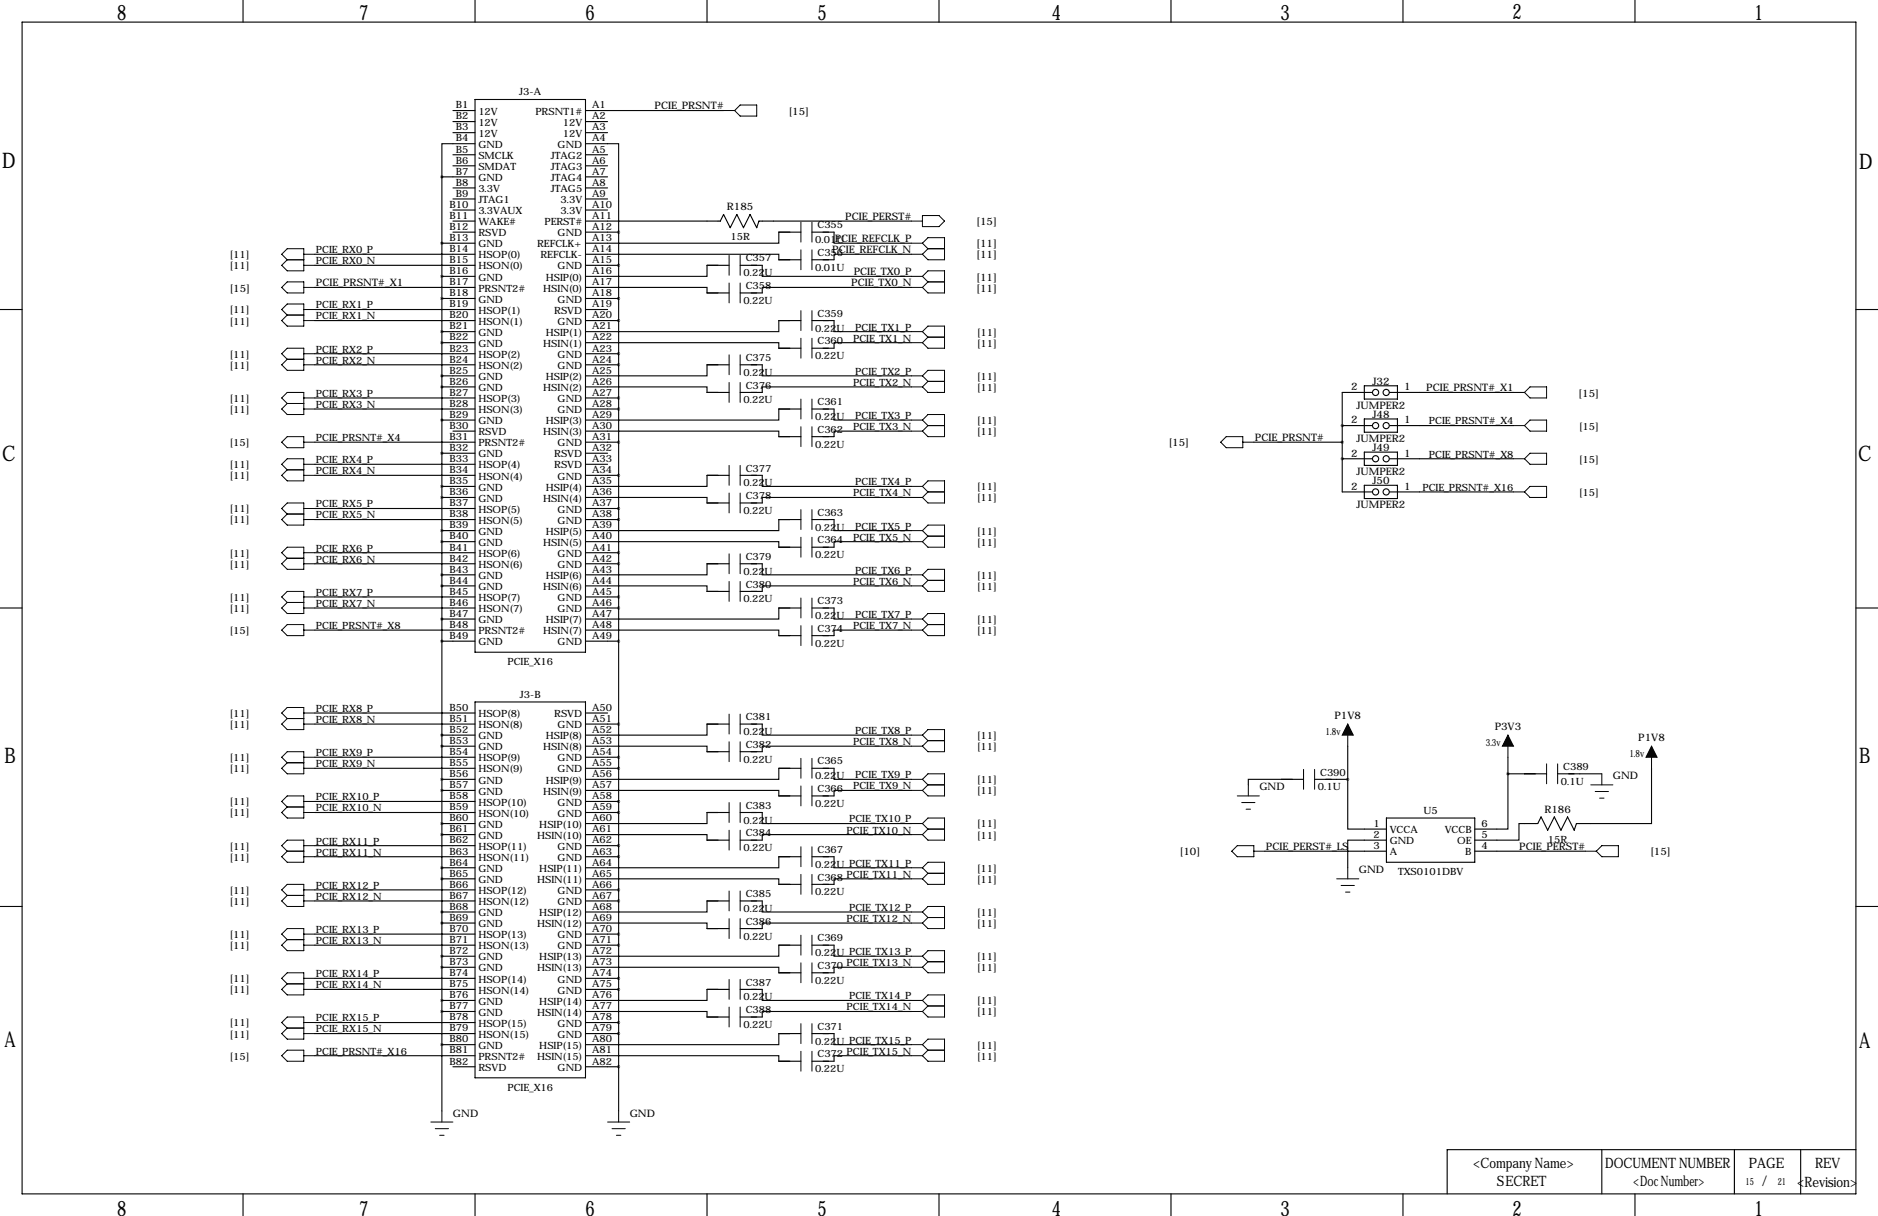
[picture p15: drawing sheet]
<svg xmlns="http://www.w3.org/2000/svg" width="432mm" height="279mm" viewBox="0 0 432 279" stroke-linecap="round" stroke-linejoin="round" font-family="sans-serif">
<defs><g id="words">
<g font-size="4.9">
<text x="26.9" y="4.6">8</text>
<text x="82.5" y="4.6">7</text>
<text x="134.6" y="4.6">6</text>
<text x="188" y="4.6">5</text>
<text x="241.8" y="4.6">4</text>
<text x="294.4" y="4.6">3</text>
<text x="347.7" y="4.3">2</text>
<text x="403.4" y="4.6">1</text>
<text x=".5" y="38.6">D</text>
<text x="427.5" y="38.9">D</text>
<text x=".5" y="105.9">C</text>
<text x="427.2" y="105.9">C</text>
<text x="1" y="175.3">B</text>
<text x="427.5" y="175.3">B</text>
<text x="1" y="240.5">A</text>
<text x="427.5" y="240.8">A</text>
<text x="26.9" y="279.3">8</text>
<text x="82.5" y="279.3">7</text>
<text x="134.6" y="279.3">6</text>
<text x="188" y="279.3">5</text>
<text x="241.8" y="279.3">4</text>
<text x="294.4" y="279.3">3</text>
<text x="347.7" y="279.3">2</text>
<text x="403.4" y="279.3">1</text>
</g>
<g font-size="3.3">
<text x="338.7" y="268.3">&lt;Company Name&gt;</text>
<text x="369.1" y="268.5">DOCUMENT NUMBER</text>
<text x="402.1" y="268.5">PAGE</text>
<text x="417.3" y="268.5">REV</text>
<text x="344.2" y="272.5">SECRET</text>
<text x="375.5" y="272.5">&lt;Doc Number&gt;</text>
<text x="405.1" y="272.5">/</text>
<text x="413.2" y="272.6">&lt;Revision&gt;</text>
</g>
<g font-size="2.4">
<text x="150.5" y="25.1">PCIE_PRSNT#</text>
<text x="181.4" y="26.4">[15]</text>
<text x="167.1" y="48.3">R185</text>
<text x="194.4" y="50.5">PCIE_PERST#</text>
<text x="224.5" y="51.8">[15]</text>
<text x="191.4" y="58.2">PCIE_REFCLK_N</text>
<text x="191.9" y="55.6">PCIE_REFCLK_P</text>
<text x="224.5" y="56.8">[11]</text>
<text x="224.5" y="59.4">[11]</text>
<text x="72.6" y="65.8">PCIE_PRSNT#_X1</text>
<text x="195.7" y="65.8">PCIE_TX0_N</text>
<text x="196.3" y="63.2">PCIE_TX0_P</text>
<text x="224.5" y="64.5">[11]</text>
<text x="52.8" y="67">[15]</text>
<text x="224.5" y="67">[11]</text>
<text x="310.7" y="89.7">2</text>
<text x="315.5" y="88.4">J32</text>
<text x="322.8" y="89.7">1</text>
<text x="327.9" y="89.9">PCIE_PRSNT#_X1</text>
<text x="311.9" y="93.9">JUMPER2</text>
<text x="363" y="91.1">[15]</text>
<text x="288.5" y="101.3">PCIE_PRSNT#</text>
<text x="310.7" y="97.3">2</text>
<text x="311.9" y="101.5">JUMPER2</text>
<text x="315.5" y="96">J48</text>
<text x="322.8" y="97.3">1</text>
<text x="268.7" y="102.6">[15]</text>
<text x="310.7" y="104.9">2</text>
<text x="315.5" y="103.6">J49</text>
<text x="322.8" y="104.9">1</text>
<text x="310.7" y="112.5">2</text>
<text x="311.9" y="109.2">JUMPER2</text>
<text x="315.5" y="111.3">J50</text>
<text x="322.8" y="112.5">1</text>
<text x="311.9" y="116.8">JUMPER2</text>
<text x="306.8" y="165.1">P1V8</text>
<text x="343.7" y="167.6">P3V3</text>
<text x="376.7" y="170.2">P1V8</text>
<text x="370.8" y="179.1">GND</text>
<text x="289.6" y="181.6">GND</text>
<text x="355.1" y="186.7">R186</text>
<text x="271.3" y="196.5">[10]</text>
<text x="291.1" y="195.3">PCIE_PERST#_LS</text>
<text x="349.3" y="195.3">PCIE_PERST#</text>
<text x="379.5" y="196.5">[15]</text>
<text x="312.4" y="200.7">GND</text>
<text x="104.1" y="256.5">GND</text>
<text x="144.8" y="256.5">GND</text>
</g>
<g font-size="2.3">
<text x="119.4" y="21.8">J3-A</text>
<text x="104.8" y="24.9">B1</text>
<text x="104.8" y="27.4">B2</text>
<text x="104.8" y="30">B3</text>
<text x="110" y="26.4">12V</text>
<text x="110" y="28.9">12V</text>
<text x="123.1" y="26.4">PRSNT1#</text>
<text x="129.4" y="28.9">12V</text>
<text x="136.1" y="24.9">A1</text>
<text x="136.1" y="27.4">A2</text>
<text x="136.1" y="30">A3</text>
<text x="104.8" y="32.5">B4</text>
<text x="104.8" y="35.1">B5</text>
<text x="110" y="31.4">12V</text>
<text x="110" y="34">GND</text>
<text x="128.2" y="34">GND</text>
<text x="129.4" y="31.4">12V</text>
<text x="136.1" y="32.5">A4</text>
<text x="136.1" y="35.1">A5</text>
<text x="104.8" y="37.6">B6</text>
<text x="104.8" y="40.1">B7</text>
<text x="110" y="36.5">SMCLK</text>
<text x="110" y="39.1">SMDAT</text>
<text x="110" y="41.6">GND</text>
<text x="126.6" y="36.5">JTAG2</text>
<text x="126.6" y="39.1">JTAG3</text>
<text x="126.6" y="41.6">JTAG4</text>
<text x="136.1" y="37.6">A6</text>
<text x="136.1" y="40.1">A7</text>
<text x="103.4" y="47.8">B10</text>
<text x="104.8" y="42.7">B8</text>
<text x="104.8" y="45.2">B9</text>
<text x="110" y="44.1">3.3V</text>
<text x="110" y="46.7">JTAG1</text>
<text x="126.6" y="44.1">JTAG5</text>
<text x="128.9" y="46.7">3.3V</text>
<text x="136.1" y="42.7">A8</text>
<text x="136.1" y="45.2">A9</text>
<text x="136.1" y="47.8">A10</text>
<text x="103.4" y="50.3">B11</text>
<text x="103.4" y="52.8">B12</text>
<text x="110" y="49.2">3.3VAUX</text>
<text x="110" y="51.8">WAKE#</text>
<text x="125.2" y="51.8">PERST#</text>
<text x="128.9" y="49.2">3.3V</text>
<text x="136.1" y="50.3">A11</text>
<text x="136.1" y="52.8">A12</text>
<text x="188" y="52.5">C355</text>
<text x="52.8" y="59.3">[11]</text>
<text x="72.6" y="58.2">PCIE_RX0_P</text>
<text x="103.4" y="55.4">B13</text>
<text x="103.4" y="57.9">B14</text>
<text x="110" y="54.3">RSVD</text>
<text x="110" y="56.8">GND</text>
<text x="110" y="59.4">HSOP(0)</text>
<text x="123.5" y="56.8">REFCLK+</text>
<text x="124.3" y="59.4">REFCLK-</text>
<text x="128.2" y="54.3">GND</text>
<text x="136.1" y="55.4">A13</text>
<text x="136.1" y="57.9">A14</text>
<text x="167.9" y="55.3">15R</text>
<text x="187.5" y="55.9">0.01U</text>
<text x="188" y="58.8">C356</text>
<text x="52.8" y="61.9">[11]</text>
<text x="72.6" y="60.7">PCIE_RX0_N</text>
<text x="103.4" y="60.5">B15</text>
<text x="103.4" y="63">B16</text>
<text x="103.4" y="65.5">B17</text>
<text x="110" y="61.9">HSON(0)</text>
<text x="110" y="64.5">GND</text>
<text x="125.5" y="64.5">HSIP(0)</text>
<text x="128.2" y="61.9">GND</text>
<text x="136.1" y="60.5">A15</text>
<text x="136.1" y="63">A16</text>
<text x="136.1" y="65.5">A17</text>
<text x="170.9" y="63.5">0.22U</text>
<text x="171.4" y="60.1">C357</text>
<text x="187.5" y="62.2">0.01U</text>
<text x="72.6" y="70.9">PCIE_RX1_P</text>
<text x="103.4" y="68.1">B18</text>
<text x="103.4" y="70.6">B19</text>
<text x="110" y="67">PRSNT2#</text>
<text x="110" y="69.5">GND</text>
<text x="124.9" y="67">HSIN(0)</text>
<text x="128.2" y="69.5">GND</text>
<text x="136.1" y="68.1">A18</text>
<text x="136.1" y="70.6">A19</text>
<text x="170.9" y="69.8">0.22U</text>
<text x="171.4" y="66.4">C358</text>
<text x="52.8" y="72">[11]</text>
<text x="52.8" y="74.6">[11]</text>
<text x="72.6" y="73.4">PCIE_RX1_N</text>
<text x="103.4" y="73.2">B20</text>
<text x="103.4" y="75.7">B21</text>
<text x="110" y="72.1">HSOP(1)</text>
<text x="110" y="74.6">HSON(1)</text>
<text x="110" y="77.2">GND</text>
<text x="125.5" y="77.2">HSIP(1)</text>
<text x="127.4" y="72.1">RSVD</text>
<text x="128.2" y="74.6">GND</text>
<text x="136.1" y="73.2">A20</text>
<text x="136.1" y="75.7">A21</text>
<text x="187.5" y="76.2">0.22U</text>
<text x="188" y="72.8">C359</text>
<text x="196.6" y="75.9">PCIE_TX1_P</text>
<text x="224.6" y="77.1">[11]</text>
<text x="52.8" y="82.2">[11]</text>
<text x="72.6" y="81">PCIE_RX2_P</text>
<text x="72.6" y="83.6">PCIE_RX2_N</text>
<text x="103.4" y="78.2">B22</text>
<text x="103.4" y="80.8">B23</text>
<text x="103.4" y="83.3">B24</text>
<text x="110" y="79.7">GND</text>
<text x="110" y="82.2">HSOP(2)</text>
<text x="124.9" y="79.7">HSIN(1)</text>
<text x="128.2" y="82.2">GND</text>
<text x="136.1" y="78.2">A22</text>
<text x="136.1" y="80.8">A23</text>
<text x="136.1" y="83.3">A24</text>
<text x="171.4" y="82.9">C375</text>
<text x="187.5" y="82.5">0.22U</text>
<text x="188" y="79.1">C360</text>
<text x="196.1" y="78.5">PCIE_TX1_N</text>
<text x="224.6" y="79.6">[11]</text>
<text x="52.8" y="84.7">[11]</text>
<text x="103.4" y="85.9">B25</text>
<text x="103.4" y="88.4">B26</text>
<text x="110" y="84.8">HSON(2)</text>
<text x="110" y="87.3">GND</text>
<text x="110" y="89.9">GND</text>
<text x="124.9" y="89.9">HSIN(2)</text>
<text x="125.5" y="87.3">HSIP(2)</text>
<text x="128.2" y="84.8">GND</text>
<text x="136.1" y="85.9">A25</text>
<text x="136.1" y="88.4">A26</text>
<text x="170.9" y="86.4">0.22U</text>
<text x="171.4" y="89.3">C376</text>
<text x="196.1" y="88.6">PCIE_TX2_N</text>
<text x="196.6" y="86.1">PCIE_TX2_P</text>
<text x="224.6" y="87.3">[11]</text>
<text x="224.6" y="89.8">[11]</text>
<text x="52.8" y="92.3">[11]</text>
<text x="52.8" y="94.9">[11]</text>
<text x="72.6" y="91.2">PCIE_RX3_P</text>
<text x="72.6" y="93.7">PCIE_RX3_N</text>
<text x="103.4" y="90.9">B27</text>
<text x="103.4" y="93.5">B28</text>
<text x="110" y="92.4">HSOP(3)</text>
<text x="110" y="94.9">HSON(3)</text>
<text x="128.2" y="92.4">GND</text>
<text x="128.2" y="94.9">GND</text>
<text x="136.1" y="90.9">A27</text>
<text x="136.1" y="93.5">A28</text>
<text x="170.9" y="92.7">0.22U</text>
<text x="188" y="93.1">C361</text>
<text x="72.6" y="101.3">PCIE_PRSNT#_X4</text>
<text x="103.4" y="96">B29</text>
<text x="103.4" y="98.6">B30</text>
<text x="103.4" y="101.1">B31</text>
<text x="110" y="97.5">GND</text>
<text x="110" y="100">RSVD</text>
<text x="124.9" y="100">HSIN(3)</text>
<text x="125.5" y="97.5">HSIP(3)</text>
<text x="136.1" y="96">A29</text>
<text x="136.1" y="98.6">A30</text>
<text x="136.1" y="101.1">A31</text>
<text x="187.5" y="96.5">0.22U</text>
<text x="188" y="99.5">C362</text>
<text x="196.1" y="98.8">PCIE_TX3_N</text>
<text x="196.6" y="96.3">PCIE_TX3_P</text>
<text x="224.6" y="97.4">[11]</text>
<text x="224.6" y="100">[11]</text>
<text x="328.5" y="97.5">PCIE_PRSNT#_X4</text>
<text x="363.1" y="98.7">[15]</text>
<text x="52.8" y="102.5">[15]</text>
<text x="52.8" y="107.6">[11]</text>
<text x="72.6" y="106.4">PCIE_RX4_P</text>
<text x="103.4" y="103.6">B32</text>
<text x="103.4" y="106.2">B33</text>
<text x="110" y="102.6">PRSNT2#</text>
<text x="110" y="105.1">GND</text>
<text x="110" y="107.6">HSOP(4)</text>
<text x="127.4" y="105.1">RSVD</text>
<text x="127.4" y="107.6">RSVD</text>
<text x="128.2" y="102.6">GND</text>
<text x="136.1" y="103.6">A32</text>
<text x="136.1" y="106.2">A33</text>
<text x="187.5" y="102.9">0.22U</text>
<text x="328.5" y="105.2">PCIE_PRSNT#_X8</text>
<text x="363.1" y="106.3">[15]</text>
<text x="52.8" y="110.1">[11]</text>
<text x="72.6" y="109">PCIE_RX4_N</text>
<text x="103.4" y="108.7">B34</text>
<text x="103.4" y="111.3">B35</text>
<text x="103.4" y="113.8">B36</text>
<text x="110" y="110.2">HSON(4)</text>
<text x="110" y="112.7">GND</text>
<text x="125.5" y="112.7">HSIP(4)</text>
<text x="128.2" y="110.2">GND</text>
<text x="136.1" y="108.7">A34</text>
<text x="136.1" y="111.3">A35</text>
<text x="136.1" y="113.8">A36</text>
<text x="170.9" y="111.8">0.22U</text>
<text x="171.4" y="108.3">C377</text>
<text x="196.6" y="111.5">PCIE_TX4_P</text>
<text x="224.6" y="112.7">[11]</text>
<text x="327.1" y="112.8">PCIE_PRSNT#_X16</text>
<text x="363.1" y="113.9">[15]</text>
<text x="52.8" y="117.7">[11]</text>
<text x="72.6" y="116.6">PCIE_RX5_P</text>
<text x="72.6" y="119.1">PCIE_RX5_N</text>
<text x="103.4" y="116.3">B37</text>
<text x="103.4" y="118.9">B38</text>
<text x="110" y="115.3">GND</text>
<text x="110" y="117.8">HSOP(5)</text>
<text x="124.9" y="115.3">HSIN(4)</text>
<text x="128.2" y="117.8">GND</text>
<text x="136.1" y="116.3">A37</text>
<text x="136.1" y="118.9">A38</text>
<text x="170.9" y="118.1">0.22U</text>
<text x="171.4" y="114.7">C378</text>
<text x="188" y="118.5">C363</text>
<text x="196.1" y="114">PCIE_TX4_N</text>
<text x="224.6" y="115.2">[11]</text>
<text x="52.8" y="120.3">[11]</text>
<text x="103.4" y="121.4">B39</text>
<text x="103.4" y="124">B40</text>
<text x="110" y="120.3">HSON(5)</text>
<text x="110" y="122.9">GND</text>
<text x="110" y="125.4">GND</text>
<text x="124.9" y="125.4">HSIN(5)</text>
<text x="125.5" y="122.9">HSIP(5)</text>
<text x="128.2" y="120.3">GND</text>
<text x="136.1" y="121.4">A39</text>
<text x="136.1" y="124">A40</text>
<text x="187.5" y="121.9">0.22U</text>
<text x="188" y="124.9">C364</text>
<text x="196.1" y="124.2">PCIE_TX5_N</text>
<text x="196.6" y="121.7">PCIE_TX5_P</text>
<text x="224.6" y="122.8">[11]</text>
<text x="224.6" y="125.4">[11]</text>
<text x="52.8" y="130.4">[11]</text>
<text x="52.8" y="127.9">[11]</text>
<text x="72.6" y="129.3">PCIE_RX6_N</text>
<text x="72.6" y="126.7">PCIE_RX6_P</text>
<text x="103.4" y="126.5">B41</text>
<text x="103.4" y="129">B42</text>
<text x="103.4" y="131.6">B43</text>
<text x="110" y="128">HSOP(6)</text>
<text x="110" y="130.5">HSON(6)</text>
<text x="128.2" y="128">GND</text>
<text x="128.2" y="130.5">GND</text>
<text x="136.1" y="126.5">A41</text>
<text x="136.1" y="129">A42</text>
<text x="136.1" y="131.6">A43</text>
<text x="171.4" y="128.7">C379</text>
<text x="187.5" y="128.3">0.22U</text>
<text x="196.6" y="131.8">PCIE_TX6_P</text>
<text x="72.6" y="136.9">PCIE_RX7_P</text>
<text x="103.4" y="134.1">B44</text>
<text x="103.4" y="136.7">B45</text>
<text x="110" y="133">GND</text>
<text x="110" y="135.6">GND</text>
<text x="124.9" y="135.6">HSIN(6)</text>
<text x="125.5" y="133">HSIP(6)</text>
<text x="136.1" y="134.1">A44</text>
<text x="136.1" y="136.7">A45</text>
<text x="170.9" y="132.1">0.22U</text>
<text x="171.4" y="135">C380</text>
<text x="196.1" y="134.4">PCIE_TX6_N</text>
<text x="224.6" y="133">[11]</text>
<text x="224.6" y="135.5">[11]</text>
<text x="52.8" y="138.1">[11]</text>
<text x="52.8" y="140.6">[11]</text>
<text x="72.6" y="139.4">PCIE_RX7_N</text>
<text x="103.4" y="139.2">B46</text>
<text x="103.4" y="141.7">B47</text>
<text x="110" y="138.1">HSOP(7)</text>
<text x="110" y="140.7">HSON(7)</text>
<text x="110" y="143.2">GND</text>
<text x="125.5" y="143.2">HSIP(7)</text>
<text x="128.2" y="138.1">GND</text>
<text x="128.2" y="140.7">GND</text>
<text x="136.1" y="139.2">A46</text>
<text x="136.1" y="141.7">A47</text>
<text x="170.9" y="138.4">0.22U</text>
<text x="187.5" y="142.2">0.22U</text>
<text x="188" y="138.8">C373</text>
<text x="196.6" y="142">PCIE_TX7_P</text>
<text x="224.6" y="143.1">[11]</text>
<text x="52.8" y="145.7">[15]</text>
<text x="72.6" y="144.5">PCIE_PRSNT#_X8</text>
<text x="103.4" y="144.3">B48</text>
<text x="103.4" y="146.8">B49</text>
<text x="110" y="145.7">PRSNT2#</text>
<text x="110" y="148.3">GND</text>
<text x="124.9" y="145.7">HSIN(7)</text>
<text x="128.2" y="148.3">GND</text>
<text x="136.1" y="144.3">A48</text>
<text x="136.1" y="146.8">A49</text>
<text x="187.5" y="148.6">0.22U</text>
<text x="188" y="145.2">C374</text>
<text x="196.1" y="144.5">PCIE_TX7_N</text>
<text x="224.6" y="145.7">[11]</text>
<text x="116.7" y="152.8">PCIE_X16</text>
<text x="119.5" y="160.3">J3-B</text>
<text x="52.8" y="164.7">[11]</text>
<text x="52.8" y="167.3">[11]</text>
<text x="72.6" y="163.6">PCIE_RX8_P</text>
<text x="72.6" y="166.1">PCIE_RX8_N</text>
<text x="103.4" y="163.3">B50</text>
<text x="103.4" y="165.9">B51</text>
<text x="110" y="164.8">HSOP(8)</text>
<text x="110" y="167.3">HSON(8)</text>
<text x="127.4" y="164.8">RSVD</text>
<text x="128.2" y="167.3">GND</text>
<text x="136.1" y="163.3">A50</text>
<text x="136.1" y="165.9">A51</text>
<text x="171.4" y="165.5">C381</text>
<text x="72.6" y="173.7">PCIE_RX9_P</text>
<text x="103.4" y="168.4">B52</text>
<text x="103.4" y="170.9">B53</text>
<text x="103.4" y="173.5">B54</text>
<text x="110" y="169.9">GND</text>
<text x="110" y="172.4">GND</text>
<text x="124.9" y="172.4">HSIN(8)</text>
<text x="125.5" y="169.9">HSIP(8)</text>
<text x="136.1" y="168.4">A52</text>
<text x="136.1" y="170.9">A53</text>
<text x="136.1" y="173.5">A54</text>
<text x="170.9" y="168.9">0.22U</text>
<text x="171.4" y="171.8">C382</text>
<text x="196.1" y="171.2">PCIE_TX8_N</text>
<text x="196.6" y="168.7">PCIE_TX8_P</text>
<text x="224.6" y="169.8">[11]</text>
<text x="224.6" y="172.4">[11]</text>
<text x="304.8" y="168.9">1.8v</text>
<text x="341.6" y="171.4">3.3v</text>
<text x="374.6" y="174">1.8v</text>
<text x="52.8" y="174.9">[11]</text>
<text x="52.8" y="177.4">[11]</text>
<text x="72.6" y="176.3">PCIE_RX9_N</text>
<text x="103.4" y="176">B55</text>
<text x="103.4" y="178.6">B56</text>
<text x="110" y="174.9">HSOP(9)</text>
<text x="110" y="177.5">HSON(9)</text>
<text x="128.2" y="174.9">GND</text>
<text x="128.2" y="177.5">GND</text>
<text x="136.1" y="176">A55</text>
<text x="136.1" y="178.6">A56</text>
<text x="170.9" y="175.3">0.22U</text>
<text x="187.5" y="179.1">0.22U</text>
<text x="188" y="175.7">C365</text>
<text x="196.6" y="178.8">PCIE_TX9_P</text>
<text x="224.6" y="180">[11]</text>
<text x="303.5" y="178.2">C390</text>
<text x="359.4" y="176.9">C389</text>
<text x="52.8" y="185.1">[11]</text>
<text x="72.6" y="183.9">PCIE_RX10_P</text>
<text x="103.4" y="181.1">B57</text>
<text x="103.4" y="183.6">B58</text>
<text x="110" y="180">GND</text>
<text x="110" y="182.6">GND</text>
<text x="110" y="185.1">HSOP(10)</text>
<text x="124.9" y="182.6">HSIN(9)</text>
<text x="125.5" y="180">HSIP(9)</text>
<text x="128.2" y="185.1">GND</text>
<text x="136.1" y="181.1">A57</text>
<text x="136.1" y="183.6">A58</text>
<text x="171.4" y="185.8">C383</text>
<text x="187.5" y="185.4">0.22U</text>
<text x="188" y="182">C366</text>
<text x="196.1" y="181.4">PCIE_TX9_N</text>
<text x="224.6" y="182.5">[11]</text>
<text x="303" y="181.6">0.1U</text>
<text x="358.9" y="180.3">0.1U</text>
<text x="52.8" y="187.6">[11]</text>
<text x="72.6" y="186.4">PCIE_RX10_N</text>
<text x="103.4" y="186.2">B59</text>
<text x="103.4" y="188.7">B60</text>
<text x="103.4" y="191.3">B61</text>
<text x="110" y="187.6">HSON(10)</text>
<text x="110" y="190.2">GND</text>
<text x="124" y="190.2">HSIP(10)</text>
<text x="128.2" y="187.6">GND</text>
<text x="136.1" y="186.2">A59</text>
<text x="136.1" y="188.7">A60</text>
<text x="136.1" y="191.3">A61</text>
<text x="170.9" y="189.2">0.22U</text>
<text x="194.7" y="191.5">PCIE_TX10_N</text>
<text x="195.2" y="189">PCIE_TX10_P</text>
<text x="224.6" y="190.1">[11]</text>
<text x="315.8" y="190">1</text>
<text x="319.5" y="191.5">VCCA</text>
<text x="327.3" y="186.9">U5</text>
<text x="332.2" y="191.5">VCCB</text>
<text x="340.6" y="190">6</text>
<text x="52.8" y="195.2">[11]</text>
<text x="52.8" y="197.8">[11]</text>
<text x="72.6" y="194.1">PCIE_RX11_P</text>
<text x="72.6" y="196.6">PCIE_RX11_N</text>
<text x="103.4" y="193.8">B62</text>
<text x="103.4" y="196.3">B63</text>
<text x="110" y="192.7">GND</text>
<text x="110" y="195.3">HSOP(11)</text>
<text x="110" y="197.8">HSON(11)</text>
<text x="123.5" y="192.7">HSIN(10)</text>
<text x="128.2" y="195.3">GND</text>
<text x="128.2" y="197.8">GND</text>
<text x="136.1" y="193.8">A62</text>
<text x="136.1" y="196.3">A63</text>
<text x="170.9" y="195.6">0.22U</text>
<text x="171.4" y="192.2">C384</text>
<text x="188" y="196">C367</text>
<text x="224.6" y="192.7">[11]</text>
<text x="315.8" y="192.5">2</text>
<text x="315.8" y="195.1">3</text>
<text x="319.5" y="194">GND</text>
<text x="319.5" y="196.5">A</text>
<text x="335.1" y="194">OE</text>
<text x="336.9" y="196.5">B</text>
<text x="340.6" y="195.1">4</text>
<text x="340.6" y="192.5">5</text>
<text x="355.9" y="193.7">15R</text>
<text x="103.4" y="198.9">B64</text>
<text x="103.4" y="201.4">B65</text>
<text x="103.4" y="204">B66</text>
<text x="110" y="200.3">GND</text>
<text x="110" y="202.9">GND</text>
<text x="123.5" y="202.9">HSIN(11)</text>
<text x="124" y="200.3">HSIP(11)</text>
<text x="136.1" y="198.9">A64</text>
<text x="136.1" y="201.4">A65</text>
<text x="136.1" y="204">A66</text>
<text x="187.5" y="199.4">0.22U PCIE_TX11_P</text>
<text x="188" y="202.3">C368</text>
<text x="194.7" y="201.7">PCIE_TX11_N</text>
<text x="224.6" y="200.3">[11]</text>
<text x="224.6" y="202.8">[11]</text>
<text x="321.4" y="201.1">TXS0101DBV</text>
<text x="52.8" y="205.4">[11]</text>
<text x="52.8" y="207.9">[11]</text>
<text x="72.6" y="204.2">PCIE_RX12_P</text>
<text x="72.6" y="206.8">PCIE_RX12_N</text>
<text x="103.4" y="206.5">B67</text>
<text x="103.4" y="209">B68</text>
<text x="110" y="205.4">HSOP(12)</text>
<text x="110" y="208">HSON(12)</text>
<text x="128.2" y="205.4">GND</text>
<text x="128.2" y="208">GND</text>
<text x="136.1" y="206.5">A67</text>
<text x="136.1" y="209">A68</text>
<text x="170.9" y="209.5">0.22U</text>
<text x="171.4" y="206.1">C385</text>
<text x="187.5" y="205.7">0.22U</text>
<text x="195.2" y="209.3">PCIE_TX12_P</text>
<text x="52.8" y="215.5">[11]</text>
<text x="72.6" y="214.4">PCIE_RX13_P</text>
<text x="103.4" y="211.6">B69</text>
<text x="103.4" y="214.1">B70</text>
<text x="110" y="210.5">GND</text>
<text x="110" y="213">GND</text>
<text x="110" y="215.6">HSOP(13)</text>
<text x="123.5" y="213">HSIN(12)</text>
<text x="124" y="210.5">HSIP(12)</text>
<text x="128.2" y="215.6">GND</text>
<text x="136.1" y="211.6">A69</text>
<text x="136.1" y="214.1">A70</text>
<text x="170.9" y="215.9">0.22U</text>
<text x="171.4" y="212.5">C386</text>
<text x="194.7" y="211.8">PCIE_TX12_N</text>
<text x="224.6" y="210.5">[11]</text>
<text x="224.6" y="213">[11]</text>
<text x="52.8" y="218.1">[11]</text>
<text x="72.6" y="216.9">PCIE_RX13_N</text>
<text x="103.4" y="216.7">B71</text>
<text x="103.4" y="219.2">B72</text>
<text x="103.4" y="221.7">B73</text>
<text x="110" y="218.1">HSON(13)</text>
<text x="110" y="220.7">GND</text>
<text x="124" y="220.7">HSIP(13)</text>
<text x="128.2" y="218.1">GND</text>
<text x="136.1" y="216.7">A71</text>
<text x="136.1" y="219.2">A72</text>
<text x="136.1" y="221.7">A73</text>
<text x="187.5" y="219.7">0.22U PCIE_TX13_P</text>
<text x="188" y="216.3">C369</text>
<text x="194.7" y="222">PCIE_TX13_N</text>
<text x="224.6" y="220.6">[11]</text>
<text x="52.8" y="225.7">[11]</text>
<text x="72.6" y="224.5">PCIE_RX14_P</text>
<text x="72.6" y="227.1">PCIE_RX14_N</text>
<text x="103.4" y="224.3">B74</text>
<text x="103.4" y="226.8">B75</text>
<text x="110" y="223.2">GND</text>
<text x="110" y="225.7">HSOP(14)</text>
<text x="123.5" y="223.2">HSIN(13)</text>
<text x="128.2" y="225.7">GND</text>
<text x="136.1" y="224.3">A74</text>
<text x="136.1" y="226.8">A75</text>
<text x="171.4" y="226.5">C387</text>
<text x="187.5" y="226.1">0.22U</text>
<text x="188" y="222.6">C370</text>
<text x="224.6" y="223.2">[11]</text>
<text x="52.8" y="228.2">[11]</text>
<text x="103.4" y="229.4">B76</text>
<text x="103.4" y="231.9">B77</text>
<text x="110" y="228.3">HSON(14)</text>
<text x="110" y="230.8">GND</text>
<text x="110" y="233.4">GND</text>
<text x="123.5" y="233.4">HSIN(14)</text>
<text x="124" y="230.8">HSIP(14)</text>
<text x="128.2" y="228.3">GND</text>
<text x="136.1" y="229.4">A76</text>
<text x="136.1" y="231.9">A77</text>
<text x="170.9" y="229.9">0.22U</text>
<text x="171.4" y="232.8">C388</text>
<text x="194.7" y="232.2">PCIE_TX14_N</text>
<text x="195.2" y="229.6">PCIE_TX14_P</text>
<text x="224.6" y="230.8">[11]</text>
<text x="224.6" y="233.3">[11]</text>
<text x="52.8" y="235.9">[11]</text>
<text x="52.8" y="238.4">[11]</text>
<text x="72.6" y="234.7">PCIE_RX15_P</text>
<text x="72.6" y="237.2">PCIE_RX15_N</text>
<text x="103.4" y="234.4">B78</text>
<text x="103.4" y="237">B79</text>
<text x="103.4" y="239.5">B80</text>
<text x="110" y="235.9">HSOP(15)</text>
<text x="110" y="238.4">HSON(15)</text>
<text x="128.2" y="235.9">GND</text>
<text x="128.2" y="238.4">GND</text>
<text x="136.1" y="234.4">A78</text>
<text x="136.1" y="237">A79</text>
<text x="136.1" y="239.5">A80</text>
<text x="170.9" y="236.2">0.22U</text>
<text x="188" y="236.6">C371</text>
<text x="52.8" y="243.5">[15]</text>
<text x="72.6" y="242.3">PCIE_PRSNT#_X16</text>
<text x="103.4" y="242.1">B81</text>
<text x="103.4" y="244.6">B82</text>
<text x="110" y="241">GND</text>
<text x="110" y="243.5">PRSNT2#</text>
<text x="123.5" y="243.5">HSIN(15)</text>
<text x="124" y="241">HSIP(15)</text>
<text x="136.1" y="242.1">A81</text>
<text x="136.1" y="244.6">A82</text>
<text x="187.5" y="240">0.22U PCIE_TX15_P</text>
<text x="188" y="243">C372</text>
<text x="194.7" y="242.3">PCIE_TX15_N</text>
<text x="224.6" y="240.9">[11]</text>
<text x="224.6" y="243.5">[11]</text>
<text x="110" y="246.1">RSVD</text>
<text x="116.7" y="250.6">PCIE_X16</text>
<text x="128.2" y="246.1">GND</text>
<text x="187.5" y="246.4">0.22U</text>
<text x="401.4" y="272.2">15</text>
<text x="408.7" y="272.2">21</text>
</g>
</g></defs>
<g fill="none" stroke="#000" stroke-width=".25">
<path d="M5.1 5.1h421.6v269.2h-421.6zM55.9 0v5.1M109.2 0v5.1M162.6 0v5.1M215.9 0v5.1M269.2 0v5.1M322.6 0v5.1M375.9 0v5.1M104.1 25.4h5.1M104.1 27.9h5.1M104.1 30.5h5.1M104.1 35.6h5.1"/>
<path d="M104.1 38.1h5.1M109.2 33h-7.6v7.6M109.2 22.9h25.4v127h-25.4zM134.6 33h7.6v20.3M134.6 25.4h31.8M134.6 27.9h5.1M134.6 30.5h5.1M134.6 35.6h5.1M134.6 38.1h5.1M72.4 58.4h36.8M101.6 40.6h7.6M101.6 55.9h7.6"/>
<path d="M101.6 40.6v214.7M104.1 50.8h5.1M104.1 53.3h5.1M104.1 43.2h5.1M104.1 45.7h5.1M104.1 48.3h5.1M134.6 58.4h44.5v1.3h5M134.6 50.8h31l.8-1.5 1.5 3 1.5-3 1.5 3 1.6-3 1.5 3 .5-1.5h35M134.6 53.3h7.6M134.6 40.6h5.1M134.6 43.2h5.1M134.6 45.7h5.1"/>
<path d="M134.6 48.3h5.1M142.2 53.3v202M184.1 53.3h-5v2.6h-44.5M186.7 53.3h5.1v2.6h17.7M209.5 58.4h-17.7v1.3h-5.1M0 71.1h5.1M72.4 71.1h36.8M72.4 61h36.8M72.4 73.7h36.8M72.4 66h36.8M101.6 63.5h7.6M101.6 68.6h7.6"/>
<path d="M101.6 76.2h7.6M101.6 78.7h7.6M134.6 66h28v1.3h5M134.6 78.7h44.5v1.3h5M134.6 71.1h5.1M134.6 61h7.6M134.6 73.7h7.6M134.6 68.6h7.6M167.6 61h-5v2.5h-28M170.2 61h5.1v2.5h34.2M184.1 73.7h-5v2.5h-44.5M186.7 73.7h5.1v2.5h17.7"/>
<path d="M209.5 66h-34.2v1.3h-5.1M209.5 78.7h-17.7v1.3h-5.1M426.7 71.1h5.1M72.4 94h36.8M72.4 83.8h36.8M72.4 81.3h36.8M72.4 91.4h36.8M101.6 86.4h7.6M101.6 88.9h7.6M101.6 96.5h7.6M104.1 99.1h5.1M134.6 99.1h44.5v1.2h5"/>
<path d="M134.6 88.9h28v1.3h5M134.6 94h7.6M134.6 83.8h7.6M134.6 81.3h7.6M134.6 91.4h7.6M167.6 83.8h-5v2.6h-28M170.2 83.8h5.1v2.6h34.2M184.1 94h-5v2.5h-44.5M186.7 94h5.1v2.5h17.7M209.5 99.1h-17.7v1.2h-5.1M209.5 88.9h-34.2v1.3h-5.1M308.6 97.8h.1"/>
<path d="M308.6 97.8h6.9M313.7 88.6h7.6v3.1h-7.6zM313.7 96.3h7.6v3h-7.6zM315.5 90.2h-6.9v22.8h6.9M319.5 90.2h28.5M319.5 97.8h28.5M72.4 119.4h36.8M72.4 109.2h36.8M72.4 101.6h36.8M72.4 106.7h36.8M72.4 116.8h36.8M101.6 104.1h7.6"/>
<path d="M101.6 111.8h7.6M101.6 114.3h7.6M134.6 114.3h28v1.3h5M134.6 119.4h7.6M134.6 109.2h7.6M134.6 101.6h7.6M134.6 104.1h5.1M134.6 106.7h5.1M134.6 116.8h7.6M167.6 109.2h-5v2.6h-28M170.2 109.2h5.1v2.6h34.2M184.1 119.4h-5v2.5h-44.5"/>
<path d="M186.7 119.4h5.1v2.5h17.7M209.5 114.3h-34.2v1.3h-5.1M288.3 101.6h20.3M308.6 105.4h.1M308.6 105.4h6.9M313.7 103.9h7.6v3h-7.6zM313.7 111.5h7.6v3.1h-7.6zM319.5 105.4h28.5M319.5 113h28.5M0 139.7h5.1M72.4 139.7h36.8M72.4 129.5h36.8"/>
<path d="M72.4 127h36.8M72.4 137.2h36.8M101.6 121.9h7.6M101.6 124.5h7.6M101.6 132.1h7.6M101.6 134.6h7.6M134.6 124.5h44.5v1.2h5M134.6 134.6h28v1.3h5M134.6 139.7h7.6M134.6 129.5h7.6M134.6 127h7.6M134.6 137.2h7.6"/>
<path d="M167.6 129.5h-5v2.6h-28M170.2 129.5h5.1v2.6h34.2M184.1 139.7h-5v2.5h-44.5M186.7 139.7h5.1v2.5h17.7M209.5 124.5h-17.7v1.2h-5.1M209.5 134.6h-34.2v1.3h-5.1M426.7 139.7h5.1M72.4 144.8h36.8M101.6 142.2h7.6M101.6 147.3h7.6M134.6 144.8h44.5v1.2h5M134.6 147.3h7.6"/>
<path d="M209.5 144.8h-17.7v1.2h-5.1M72.4 176.5h36.8M72.4 166.4h36.8M72.4 163.8h36.8M72.4 174h36.8M101.6 179.1h7.6M101.6 168.9h7.6M101.6 171.4h7.6M109.2 161.3h25.4v86.3h-25.4zM134.6 171.4h28v1.3h5M134.6 176.5h7.6M134.6 166.4h7.6"/>
<path d="M134.6 163.8h5.1M134.6 174h7.6M167.6 166.4h-5v2.5h-28M170.2 166.4h5.1v2.5h34.2M184.1 176.5h-5v2.6h-44.5M186.7 176.5h5.1v2.6h17.7M209.5 171.4h-34.2v1.3h-5.1M299.7 179.1h-12.7v1.2M302.3 179.1h7.6M309.9 179.1v11.4h8.9M309.9 171.4v7.7M346.7 177.8v12.7h-7.6"/>
<path d="M346.7 177.8h8.9M346.7 174v3.8M358.1 177.8h10.2M379.7 176.5v12.7h-17.2l-.6 1.6-1.5-3.1-1.5 3.1-1.5-3.1-1.5 3.1-1.6-3.1-.7 1.5h-4.4v3.8h-10.1M72.4 196.8h36.8M72.4 186.7h36.8M72.4 184.1h36.8M72.4 194.3h36.8M101.6 189.2h7.6M101.6 181.6h7.6M101.6 191.8h7.6M101.6 199.4h7.6"/>
<path d="M134.6 181.6h44.5v1.3h5M134.6 191.8h28v1.2h5M134.6 196.8h7.6M134.6 186.7h7.6M134.6 184.1h7.6M134.6 194.3h7.6M167.6 186.7h-5v2.5h-28M170.2 186.7h5.1v2.5h34.2M184.1 196.8h-5v2.6h-44.5M186.7 196.8h5.1v2.6h17.7M209.5 181.6h-17.7v1.3h-5.1M209.5 191.8h-34.2v1.2h-5.1"/>
<path d="M290.8 195.6h28M318.8 193h-8.9v6.4M318.8 188h20.3v10.1h-20.3zM339.1 195.6h25.4M0 208.3h5.1M72.4 217.2h36.8M72.4 207h36.8M72.4 204.5h36.8M72.4 214.6h36.8M101.6 201.9h7.6M101.6 209.5h7.6M101.6 212.1h7.6"/>
<path d="M101.6 219.7h7.6M134.6 201.9h44.5v1.3h5M134.6 212.1h28v1.3h5M134.6 217.2h7.6M134.6 207h7.6M134.6 204.5h7.6M134.6 214.6h7.6M167.6 207h-5v2.5h-28M170.2 207h5.1v2.5h34.2M184.1 217.2h-5v2.5h-44.5M186.7 217.2h5.1v2.5h17.7M209.5 201.9h-17.7v1.3h-5.1"/>
<path d="M209.5 212.1h-34.2v1.3h-5.1M426.7 208.3h5.1M72.4 237.5h36.8M72.4 227.3h36.8M72.4 224.8h36.8M72.4 234.9h36.8M101.6 222.2h7.6M101.6 229.9h7.6M101.6 232.4h7.6M134.6 222.2h44.5v1.3h5M134.6 232.4h28v1.3h5M134.6 237.5h7.6"/>
<path d="M134.6 227.3h7.6M134.6 224.8h7.6M134.6 234.9h7.6M167.6 227.3h-5v2.6h-28M170.2 227.3h5.1v2.6h34.2M184.1 237.5h-5v2.5h-44.5M186.7 237.5h5.1v2.5h17.7M209.5 222.2h-17.7v1.3h-5.1M209.5 232.4h-34.2v1.3h-5.1M72.4 242.6h36.8M101.6 240h7.6M104.1 245.1h5.1"/>
<path d="M134.6 242.6h44.5v1.2h5M134.6 245.1h7.6M209.5 242.6h-17.7v1.2h-5.1M55.9 274.3v5.1M109.2 274.3v5.1M162.6 274.3v5.1M215.9 274.3v5.1M269.2 274.3v5.1M322.6 274.3v5.1M368.3 264.2v10.1M375.9 274.3v5.1M398.8 264.2v10.1"/>
<path d="M414 264.2v10.1M426.7 264.2h-94v10.1"/>
<circle cx="316.3" cy="90.2" r=".71"/>
<circle cx="316.3" cy="97.8" r=".71"/>
<circle cx="318.7" cy="90.2" r=".71"/>
<circle cx="318.7" cy="97.8" r=".71"/>
<circle cx="316.3" cy="105.4" r=".71"/>
<circle cx="316.3" cy="113" r=".71"/>
<circle cx="318.7" cy="105.4" r=".71"/>
<circle cx="318.7" cy="113" r=".71"/>
</g>
<g fill="none" stroke="#000" stroke-width=".23">
<path d="M166.4 25.4h2.5M168.9 25.4l1.3-1.3h3.8v2.6h-3.8zM64.8 58.4l1.2-1.2h3.8v5h-3.8l-1.2-1.2 1.2-1.3zM66 59.7h3.8M69.8 58.4h2.6M167.6 58.7v4.5M170.2 58.7v4.5M184.1 51.1v4.5M184.1 57.4v4.6M186.7 51.1v4.5M186.7 57.4v4.6M209.5 50.8h2.6"/>
<path d="M209.5 58.4h2.6M209.5 55.9h2.6M212.1 49.5h3.8l1.3 1.3-1.3 1.3h-3.8zM212.1 55.9l1.3-1.3h3.8v5.1h-3.8l-1.3-1.3M212.1 55.9l1.3 1.3M213.4 57.2h3.8M213.4 57.2l-1.3 1.2M64.8 71.1l1.2-1.3h3.8v5.1h-3.8l-1.2-1.2 1.2-1.3zM66 64.8h3.8v2.5h-3.8l-1.2-1.3zM66 72.4h3.8M69.8 66h2.6M69.8 61h2.6"/>
<path d="M69.8 71.1h2.6M69.8 73.7h2.6M167.6 65v4.6M170.2 65v4.6M184.1 71.4v4.5M184.1 77.7v4.6M186.7 71.4v4.5M186.7 77.7v4.6M209.5 66h2.6M209.5 63.5h2.6M209.5 76.2h2.6M209.5 78.7h2.6"/>
<path d="M212.1 63.5l1.3-1.3h3.8v5.1h-3.8l-1.3-1.3M212.1 76.2l1.3-1.3h3.8v5.1h-3.8l-1.3-1.3M212.1 63.5l1.3 1.3M212.1 76.2l1.3 1.3M213.4 64.8h3.8M213.4 64.8l-1.3 1.2M213.4 77.5h3.8M213.4 77.5l-1.3 1.2M66 90.2h3.8v5h-3.8l-1.2-1.2 1.2-1.3-1.2-1.3zM66 80h3.8v5.1h-3.8l-1.2-1.3 1.2-1.3-1.2-1.2zM66 82.5h3.8M66 92.7h3.8"/>
<path d="M69.8 91.4h2.6M69.8 81.3h2.6M69.8 83.8h2.6M69.8 94h2.6M167.6 81.5v4.6M167.6 87.9v4.6M170.2 81.5v4.6M170.2 87.9v4.6M184.1 91.7v4.6M184.1 98v4.6M186.7 91.7v4.6M186.7 98v4.6"/>
<path d="M209.5 88.9h2.6M209.5 99.1h2.6M209.5 96.5h2.6M209.5 86.4h2.6M212.1 86.4l1.3-1.3h3.8v5.1h-3.8l-1.3-1.3M212.1 96.5l1.3-1.3h3.8v5.1h-3.8l-1.3-1.2M212.1 96.5l1.3 1.3M212.1 86.4l1.3 1.2M213.4 97.8h3.8M213.4 97.8l-1.3 1.3M213.4 87.6h3.8M213.4 87.6l-1.3 1.3"/>
<path d="M348 90.2h2.5M348 97.8h2.5M350.5 90.2l1.3-1.3h3.8v2.5h-3.8zM350.5 97.8l1.3-1.3h3.8v2.6h-3.8zM66 105.4h3.8v5.1h-3.8l-1.2-1.3 1.2-1.3-1.2-1.2zM66 100.3h3.8v2.6h-3.8l-1.2-1.3zM66 115.6h3.8v5.1h-3.8l-1.2-1.3 1.2-1.3-1.2-1.3zM66 107.9h3.8M66 118.1h3.8M69.8 106.7h2.6M69.8 101.6h2.6M69.8 109.2h2.6"/>
<path d="M69.8 116.8h2.6M69.8 119.4h2.6M167.6 106.9v4.6M167.6 113.3v4.6M170.2 106.9v4.6M170.2 113.3v4.6M184.1 117.1v4.6M186.7 117.1v4.6M209.5 114.3h2.6M209.5 111.8h2.6M212.1 111.8l1.3-1.3h3.8v5.1h-3.8l-1.3-1.3M212.1 111.8l1.3 1.2"/>
<path d="M213.4 113h3.8M213.4 113l-1.3 1.3M280.7 101.6l1.2-1.3h3.9v2.6h-3.9zM285.8 101.6h2.5M348 105.4h2.5M348 113h2.5M350.5 105.4l1.3-1.3h3.8v2.6h-3.8zM350.5 113l1.3-1.2h3.8v2.5h-3.8zM64.8 137.2l1.2-1.3h3.8v5.1h-3.8l-1.2-1.3 1.2-1.3zM66 125.7h3.8v5.1h-3.8l-1.2-1.3 1.2-1.2-1.2-1.3zM66 128.3h3.8M66 138.4h3.8"/>
<path d="M69.8 129.5h2.6M69.8 137.2h2.6M69.8 139.7h2.6M69.8 127h2.6M167.6 127.3v4.5M167.6 133.6v4.6M170.2 127.3v4.5M170.2 133.6v4.6M184.1 123.4v4.6M184.1 137.4v4.6M186.7 123.4v4.6M186.7 137.4v4.6"/>
<path d="M209.5 121.9h2.6M209.5 124.5h2.6M209.5 132.1h2.6M209.5 134.6h2.6M212.1 121.9l1.3-1.2h3.8v5h-3.8l-1.3-1.2M212.1 132.1l1.3-1.3h3.8v5.1h-3.8l-1.3-1.3M212.1 121.9l1.3 1.3M212.1 132.1l1.3 1.2M213.4 123.2h3.8M213.4 123.2l-1.3 1.3M213.4 133.3h3.8M213.4 133.3l-1.3 1.3"/>
<path d="M66 143.5h3.8v2.5h-3.8l-1.2-1.2zM69.8 144.8h2.6M184.1 143.8v4.5M186.7 143.8v4.5M209.5 144.8h2.6M209.5 142.2h2.6M212.1 142.2l1.3-1.2h3.8v5h-3.8l-1.3-1.2M212.1 142.2l1.3 1.3M213.4 143.5h3.8M213.4 143.5l-1.3 1.3M66 162.6h3.8v5h-3.8l-1.2-1.2 1.2-1.3-1.2-1.3zM66 172.7h3.8v5.1h-3.8l-1.2-1.3 1.2-1.2-1.2-1.3z"/>
<path d="M66 165.1h3.8M66 175.3h3.8M69.8 163.8h2.6M69.8 166.4h2.6M69.8 174h2.6M69.8 176.5h2.6M167.6 164.1v4.6M167.6 170.4v4.6M170.2 164.1v4.6M170.2 170.4v4.6M184.1 174.2v4.6M186.7 174.2v4.6"/>
<path d="M209.5 179.1h2.6M209.5 168.9h2.6M209.5 171.4h2.6M212.1 168.9l1.3-1.3h3.8v5.1h-3.8l-1.3-1.3M212.1 179.1l1.3-1.3h3.8v5.1h-3.8l-1.3-1.3M212.1 179.1l1.3 1.2M212.1 168.9l1.3 1.3M213.4 170.2h3.8M213.4 170.2l-1.3 1.2M299.7 176.8v4.6M302.3 176.8v4.6M309.9 166.4v5"/>
<path d="M346.7 168.9v5.1M355.6 175.5v4.6M358.1 175.5v4.6M368.3 177.8v2.5M379.7 171.4v5.1M66 182.9h3.8v5.1h-3.8l-1.2-1.3 1.2-1.3-1.2-1.3zM66 193h3.8v5.1h-3.8l-1.2-1.3 1.2-1.2-1.2-1.3zM66 185.4h3.8M66 195.6h3.8M69.8 184.1h2.6M69.8 186.7h2.6M69.8 194.3h2.6"/>
<path d="M69.8 196.8h2.6M167.6 184.4v4.6M167.6 190.8v4.5M170.2 184.4v4.6M170.2 190.8v4.5M184.1 180.6v4.6M184.1 194.6v4.5M186.7 180.6v4.6M186.7 194.6v4.5M209.5 181.6h2.6M209.5 199.4h2.6M209.5 189.2h2.6"/>
<path d="M209.5 191.8h2.6M212.1 189.2l1.3-1.2h3.8v5h-3.8l-1.3-1.2M212.1 199.4l1.3-1.3h3.8v5.1h-3.8l-1.3-1.3M212.1 199.4l1.3 1.3M212.1 189.2l1.3 1.3M213.4 180.3h3.8M213.4 180.3l-1.3 1.3M213.4 190.5h3.8M213.4 190.5l-1.3 1.3M283.2 195.6l1.3-1.3h3.8v2.5h-3.8zM284.5 182.9h5.1M285.5 184.4h3"/>
<path d="M286.5 185.9h1M287 180.3v2.6M288.3 195.6h2.5M309.9 199.4v2.5M364.5 195.6h2.5M365.8 180.3h5M366.8 181.9h3M367.8 183.4h1M368.3 194.3h3.8v2.5h-3.8l-1.3-1.2zM64.8 214.6l1.2-1.2h3.8v5h-3.8l-1.2-1.2 1.2-1.3zM66 203.2h3.8v5.1h-3.8l-1.2-1.3 1.2-1.3-1.2-1.2zM66 205.7h3.8"/>
<path d="M66 215.9h3.8M69.8 204.5h2.6M69.8 207h2.6M69.8 214.6h2.6M69.8 217.2h2.6M167.6 204.7v4.6M167.6 211.1v4.5M170.2 204.7v4.6M170.2 211.1v4.5M184.1 200.9v4.6M184.1 214.9v4.6M186.7 200.9v4.6"/>
<path d="M186.7 214.9v4.6M209.5 201.9h2.6M209.5 219.7h2.6M209.5 209.5h2.6M209.5 212.1h2.6M212.1 209.5l1.3-1.2h3.8v5.1h-3.8l-1.3-1.3M212.1 219.7l1.3-1.3h3.8v5.1h-3.8l-1.3-1.3M212.1 219.7l1.3 1.3M212.1 209.5l1.3 1.3M213.4 200.7h3.8M213.4 200.7l-1.3 1.2M213.4 210.8h3.8"/>
<path d="M213.4 210.8l-1.3 1.3M307.3 201.9h5.1M308.4 203.5h3M309.4 205h1M64.8 224.8l1.2-1.3h3.8v5.1h-3.8l-1.2-1.3 1.2-1.2zM66 233.7h3.8v5.1h-3.8l-1.2-1.3 1.2-1.3-1.2-1.3zM66 226.1h3.8M66 236.2h3.8M69.8 224.8h2.6M69.8 227.3h2.6M69.8 234.9h2.6M69.8 237.5h2.6"/>
<path d="M167.6 225v4.6M167.6 231.4v4.6M170.2 225v4.6M170.2 231.4v4.6M184.1 221.2v4.6M184.1 235.2v4.6M186.7 221.2v4.6M186.7 235.2v4.6M209.5 222.2h2.6M209.5 229.9h2.6M209.5 232.4h2.6M212.1 229.9l1.3-1.3h3.8v5.1h-3.8l-1.3-1.3"/>
<path d="M212.1 229.9l1.3 1.2M213.4 221h3.8M213.4 221l-1.3 1.2M213.4 231.1h3.8M213.4 231.1l-1.3 1.3M66 241.3h3.8v2.5h-3.8l-1.2-1.2zM69.8 242.6h2.6M99.1 257.8h5M100.1 259.3h3M101.6 255.3v2.5M139.7 257.8h5.1M140.7 259.3h3.1"/>
<path d="M142.2 255.3v2.5M184.1 241.6v4.5M186.7 241.6v4.5M209.5 242.6h2.6M209.5 240h2.6M212.1 240l1.3-1.2h3.8v5h-3.8l-1.3-1.2M212.1 240l1.3 1.3M213.4 241.3h3.8M213.4 241.3l-1.3 1.3M101.1 260.9h1M141.7 260.9h1"/>
</g>
<path d="M309.9 166.4l1.2 2.5h-2.5zM346.7 168.9l1.3 2.5h-2.6zM379.7 171.4l1.3 2.6h-2.5z" fill="#000" stroke="#000" stroke-width=".23"/>
<path d="M142.2 53.3a.05 .05 0 0 0 .1 0 .05 .05 0 0 0-.1 0zM142.2 61a.05 .05 0 0 0 .1 0 .05 .05 0 0 0-.1 0zM142.2 68.6a.05 .05 0 0 0 .1 0 .05 .05 0 0 0-.1 0zM142.2 73.7a.05 .05 0 0 0 .1 0 .05 .05 0 0 0-.1 0zM142.2 81.3a.05 .05 0 0 0 .1 0 .05 .05 0 0 0-.1 0zM142.2 83.8a.05 .05 0 0 0 .1 0 .05 .05 0 0 0-.1 0zM142.2 91.4a.05 .05 0 0 0 .1 0 .05 .05 0 0 0-.1 0zM142.2 94a.05 .05 0 0 0 .1 0 .05 .05 0 0 0-.1 0zM142.2 101.6a.05 .05 0 0 0 .1 0 .05 .05 0 0 0-.1 0zM142.2 109.2a.05 .05 0 0 0 .1 0 .05 .05 0 0 0-.1 0zM142.2 116.8a.05 .05 0 0 0 .1 0 .05 .05 0 0 0-.1 0zM142.2 119.4a.05 .05 0 0 0 .1 0 .05 .05 0 0 0-.1 0zM142.2 127a.05 .05 0 0 0 .1 0 .05 .05 0 0 0-.1 0zM142.2 129.5a.05 .05 0 0 0 .1 0 .05 .05 0 0 0-.1 0zM142.2 137.2a.05 .05 0 0 0 .1 0 .05 .05 0 0 0-.1 0zM142.2 139.7a.05 .05 0 0 0 .1 0 .05 .05 0 0 0-.1 0zM142.2 147.3a.05 .05 0 0 0 .1 0 .05 .05 0 0 0-.1 0zM142.2 166.4a.05 .05 0 0 0 .1 0 .05 .05 0 0 0-.1 0zM142.2 174a.05 .05 0 0 0 .1 0 .05 .05 0 0 0-.1 0zM142.2 176.5a.05 .05 0 0 0 .1 0 .05 .05 0 0 0-.1 0zM142.2 184.2a.05 .05 0 0 0 .1 0 .05 .05 0 0 0-.1 0zM142.2 186.7a.05 .05 0 0 0 .1 0 .05 .05 0 0 0-.1 0zM142.2 194.3a.05 .05 0 0 0 .1 0 .05 .05 0 0 0-.1 0zM142.2 196.9a.05 .05 0 0 0 .1 0 .05 .05 0 0 0-.1 0zM142.2 204.5a.05 .05 0 0 0 .1 0 .05 .05 0 0 0-.1 0zM142.2 207a.05 .05 0 0 0 .1 0 .05 .05 0 0 0-.1 0zM142.2 214.6a.05 .05 0 0 0 .1 0 .05 .05 0 0 0-.1 0zM142.2 217.2a.05 .05 0 0 0 .1 0 .05 .05 0 0 0-.1 0zM142.2 224.8a.05 .05 0 0 0 .1 0 .05 .05 0 0 0-.1 0zM142.2 227.3a.05 .05 0 0 0 .1 0 .05 .05 0 0 0-.1 0zM142.2 235a.05 .05 0 0 0 .1 0 .05 .05 0 0 0-.1 0zM142.2 237.5a.05 .05 0 0 0 .1 0 .05 .05 0 0 0-.1 0zM142.2 245.1a.05 .05 0 0 0 .1 0 .05 .05 0 0 0-.1 0z" fill="#000" stroke="#000" stroke-width=".63"/>
<use href="#words"/>
</svg>
